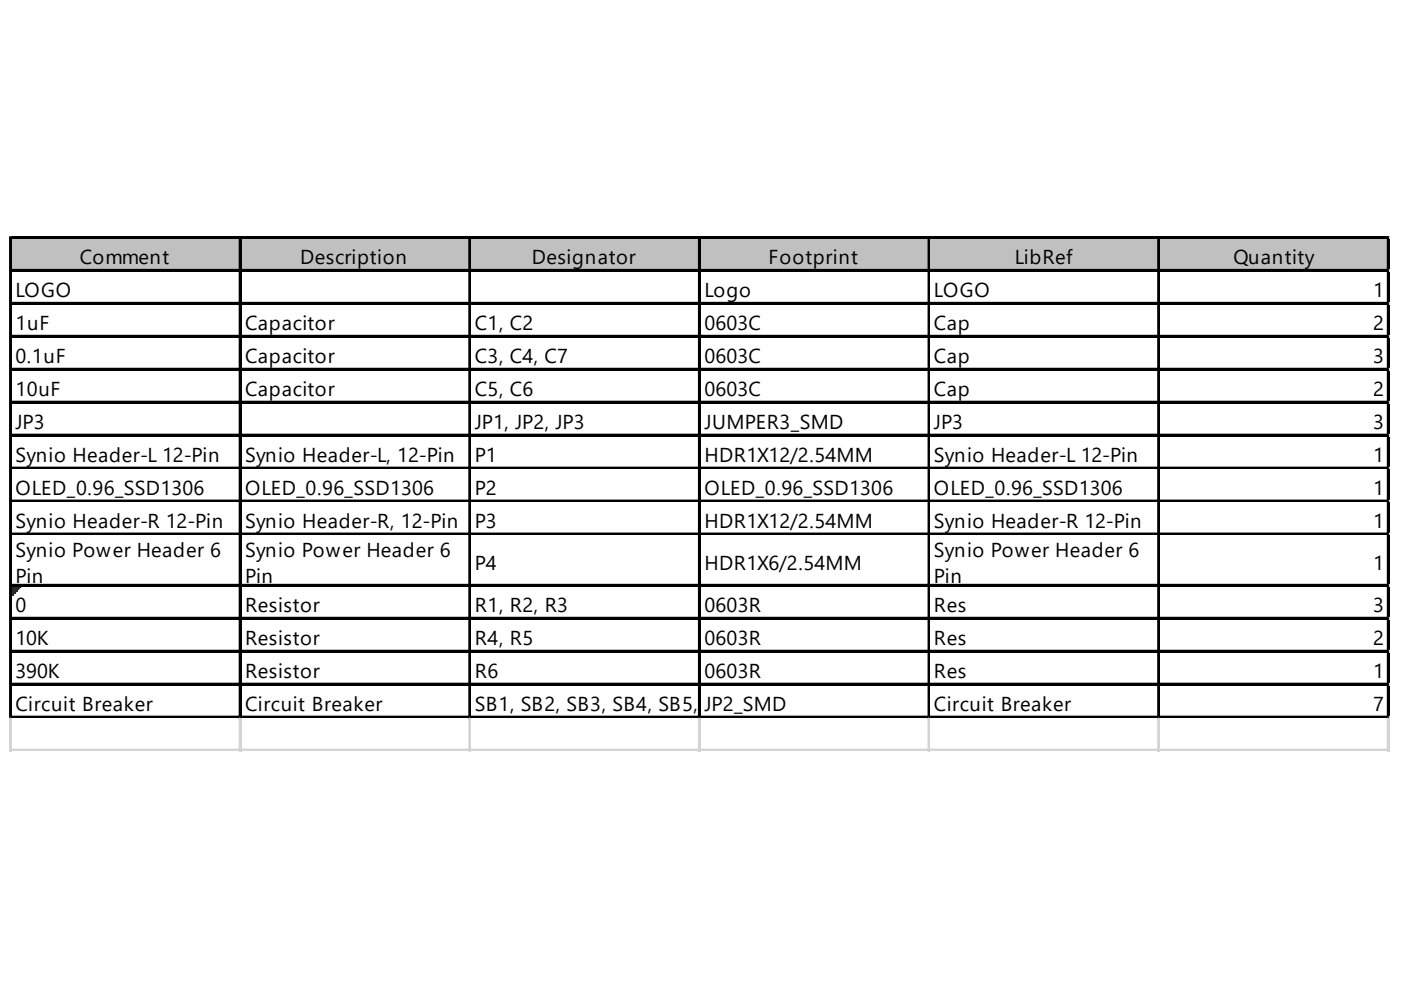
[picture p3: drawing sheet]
<svg xmlns="http://www.w3.org/2000/svg" width="297mm" height="210mm" viewBox="0 0 297 210" stroke-linecap="round" stroke-linejoin="round" font-family="sans-serif">
<defs><g id="words">
<g font-size="4.3">
<text x="16.9" y="56">Comment</text>
<text x="63.7" y="56">Description</text>
<text x="112.7" y="56">Designator</text>
<text x="163" y="56">Footprint</text>
<text x="215.2" y="56">LibRef</text>
<text x="261.5" y="56">Quantity</text>
<text x="3.3" y="63">LOGO</text>
<text x="149.3" y="63">Logo</text>
<text x="198" y="63">LOGO</text>
<text x="291.1" y="63">1</text>
<text x="3.3" y="70">1uF</text>
<text x="52" y="70">Capacitor</text>
<text x="100.7" y="70">C1, C2</text>
<text x="149.3" y="70">0603C</text>
<text x="198" y="70">Cap</text>
<text x="291.1" y="70">2</text>
<text x="3.3" y="77">0.1uF</text>
<text x="52" y="77">Capacitor</text>
<text x="100.7" y="77">C3, C4, C7</text>
<text x="149.3" y="77">0603C</text>
<text x="198" y="77">Cap</text>
<text x="291.1" y="77">3</text>
<text x="3.3" y="83.9">10uF</text>
<text x="52" y="83.9">Capacitor</text>
<text x="100.7" y="83.9">C5, C6</text>
<text x="149.3" y="83.9">0603C</text>
<text x="198" y="83.9">Cap</text>
<text x="291.1" y="83.9">2</text>
<text x="3.3" y="90.9">JP3</text>
<text x="100.7" y="90.9">JP1, JP2, JP3</text>
<text x="149.3" y="90.9">JUMPER3_SMD</text>
<text x="198" y="90.9">JP3</text>
<text x="291.1" y="90.9">3</text>
<text x="3.3" y="97.9">Synio Header-L 12-Pin</text>
<text x="52" y="97.9">Synio Header-L, 12-Pin</text>
<text x="100.7" y="97.9">P1</text>
<text x="149.3" y="97.9">HDR1X12/2.54MM</text>
<text x="198" y="97.9">Synio Header-L 12-Pin</text>
<text x="291.1" y="97.9">1</text>
<text x="3.3" y="104.9">OLED_0.96_SSD1306</text>
<text x="52" y="104.9">OLED_0.96_SSD1306</text>
<text x="100.7" y="104.9">P2</text>
<text x="149.3" y="104.9">OLED_0.96_SSD1306</text>
<text x="198" y="104.9">OLED_0.96_SSD1306</text>
<text x="291.1" y="104.9">1</text>
<text x="3.3" y="111.9">Synio Header-R 12-Pin</text>
<text x="52" y="111.9">Synio Header-R, 12-Pin</text>
<text x="100.7" y="111.9">P3</text>
<text x="149.3" y="111.9">HDR1X12/2.54MM</text>
<text x="198" y="111.9">Synio Header-R 12-Pin</text>
<text x="291.1" y="111.9">1</text>
<text x="3.3" y="118.1">Synio Power Header 6</text>
<text x="52" y="118.1">Synio Power Header 6</text>
<text x="198" y="118.1">Synio Power Header 6</text>
<text x="3.3" y="123.5">Pin</text>
<text x="52" y="123.5">Pin</text>
<text x="100.7" y="120.8">P4</text>
<text x="149.3" y="120.8">HDR1X6/2.54MM</text>
<text x="198" y="123.5">Pin</text>
<text x="291.1" y="120.8">1</text>
<text x="3.3" y="129.7">0</text>
<text x="52" y="129.7">Resistor</text>
<text x="100.7" y="129.7">R1, R2, R3</text>
<text x="149.3" y="129.7">0603R</text>
<text x="198" y="129.7">Res</text>
<text x="291.1" y="129.7">3</text>
<text x="3.3" y="136.7">10K</text>
<text x="52" y="136.7">Resistor</text>
<text x="100.7" y="136.7">R4, R5</text>
<text x="149.3" y="136.7">0603R</text>
<text x="198" y="136.7">Res</text>
<text x="291.1" y="136.7">2</text>
<text x="3.3" y="143.7">390K</text>
<text x="52" y="143.7">Resistor</text>
<text x="100.7" y="143.7">R6</text>
<text x="149.3" y="143.7">0603R</text>
<text x="198" y="143.7">Res</text>
<text x="291.1" y="143.7">1</text>
<text x="3.3" y="150.7">Circuit Breaker</text>
<text x="52" y="150.7">Circuit Breaker</text>
<text x="100.7" y="150.7">SB1, SB2, SB3, SB4, SB5,</text>
<text x="149.3" y="150.7">SB6,</text>
<text x="149.3" y="150.7">JP2_SSMD</text>
<text x="161.3" y="150.7">B7</text>
<text x="198" y="150.7">Circuit Breaker</text>
<text x="291.1" y="150.7">7</text>
</g>
</g></defs>
<path d="M2.5 50.6h292.1v7h-292.1z" fill="#c0c0c0"/>
<path d="M2.5 124.4h2" fill="none" stroke="#008000" stroke-width=".39"/>
<path d="M2.5 124.4h2v.4h-2z" fill="#008000"/>
<path d="M2.5 124.8h1.6" fill="none" stroke="#008000" stroke-width=".39"/>
<path d="M2.5 124.8h1.6v.3h-1.6z" fill="#008000"/>
<path d="M2.5 125.1h1.2" fill="none" stroke="#008000" stroke-width=".39"/>
<path d="M2.5 125.1h1.2v.4h-1.2z" fill="#008000"/>
<path d="M2.5 125.5h.8" fill="none" stroke="#008000" stroke-width=".39"/>
<path d="M2.5 125.5h.8v.4h-.8z" fill="#008000"/>
<path d="M2.5 125.9h.4" fill="none" stroke="#008000" stroke-width=".39"/>
<path d="M2.5 125.9h.4v.4h-.4z" fill="#008000"/>
<g fill="none" stroke="#000" stroke-width=".39">
<path d="M2.1 50.2v102.1M2.3 50.2v102.1M2.5 50.2h292.1M2.5 50.4h292.1M2.5 57.2h292.1M2.5 57.4h292.1M50.8 50.6v101.7M51 50.6v101.7M99.5 50.6v101.7M99.7 50.6v101.7M148.2 50.6v101.7M148.4 50.6v101.7"/>
<path d="M196.9 50.6v101.7M197 50.6v101.7M245.5 50.6v101.7M245.7 50.6v101.7M294.2 50.6v101.7M294.4 50.6v101.7M2.5 64.2h292.1M2.5 64.4h292.1M2.5 71.2h292.1M2.5 71.4h292.1M2.5 78.2h292.1M2.5 78.4h292.1"/>
<path d="M2.5 85.2h292.1M2.5 85.3h292.1M2.5 92.1h292.1M2.5 92.3h292.1M2.5 99.1h292.1M2.5 99.3h292.1M2.5 106.1h292.1M2.5 106.3h292.1M2.5 113.1h292.1M2.5 113.3h292.1M2.5 124h292.1M2.5 124.2h292.1"/>
<path d="M2.5 131h292.1M2.5 131.2h292.1M2.5 138h292.1M2.5 138.1h292.1M2.5 144.9h292.1M2.5 145.1h292.1M2.5 151.9h292.1M2.5 152.1h292.1"/>
</g>
<g fill="none" stroke="#d4d4d4" stroke-width=".39">
<path d="M294.6 50.2h.1M2.1 152.3v7.1M2.3 152.3v7.1M50.8 152.3v7.1M51 152.3v7.1M99.5 152.3v7.1M99.7 152.3v7.1M148.2 152.3v7.1M148.4 152.3v7.1M196.9 152.3v7.1M197 152.3v7.1M245.5 152.3v7.1"/>
<path d="M245.7 152.3v7.1M294.2 152.3v7.1M294.4 152.3v7.1"/>
</g>
<path d="M294.6 50.2v.4z" fill="#d4d4d4"/>
<path d="M294.6 57.2h.1" fill="none" stroke="#d4d4d4" stroke-width=".39"/>
<path d="M294.6 57.2v.4z" fill="#d4d4d4"/>
<path d="M294.6 64.2h.1" fill="none" stroke="#d4d4d4" stroke-width=".39"/>
<path d="M294.6 64.2v.4z" fill="#d4d4d4"/>
<path d="M294.6 71.2h.1" fill="none" stroke="#d4d4d4" stroke-width=".39"/>
<path d="M294.6 71.2v.4z" fill="#d4d4d4"/>
<path d="M294.6 78.2h.1" fill="none" stroke="#d4d4d4" stroke-width=".39"/>
<path d="M294.6 78.2v.4z" fill="#d4d4d4"/>
<path d="M294.6 85.2h.1" fill="none" stroke="#d4d4d4" stroke-width=".39"/>
<path d="M294.6 85.2v.3z" fill="#d4d4d4"/>
<path d="M294.6 92.1h.1" fill="none" stroke="#d4d4d4" stroke-width=".39"/>
<path d="M294.6 92.1v.4z" fill="#d4d4d4"/>
<path d="M294.6 99.1h.1" fill="none" stroke="#d4d4d4" stroke-width=".39"/>
<path d="M294.6 99.1v.4z" fill="#d4d4d4"/>
<path d="M294.6 106.1h.1" fill="none" stroke="#d4d4d4" stroke-width=".39"/>
<path d="M294.6 106.1v.4z" fill="#d4d4d4"/>
<path d="M294.6 113.1h.1" fill="none" stroke="#d4d4d4" stroke-width=".39"/>
<path d="M294.6 113.1v.4z" fill="#d4d4d4"/>
<path d="M294.6 124h.1" fill="none" stroke="#d4d4d4" stroke-width=".39"/>
<path d="M294.6 124v.4z" fill="#d4d4d4"/>
<path d="M294.6 131h.1" fill="none" stroke="#d4d4d4" stroke-width=".39"/>
<path d="M294.6 131v.4z" fill="#d4d4d4"/>
<path d="M294.6 138h.1" fill="none" stroke="#d4d4d4" stroke-width=".39"/>
<path d="M294.6 138v.3z" fill="#d4d4d4"/>
<path d="M294.6 144.9h.1" fill="none" stroke="#d4d4d4" stroke-width=".39"/>
<path d="M294.6 144.9v.4z" fill="#d4d4d4"/>
<path d="M294.6 151.9h.1" fill="none" stroke="#d4d4d4" stroke-width=".39"/>
<path d="M294.6 151.9v.4z" fill="#d4d4d4"/>
<path d="M2.1 158.9h292.5M2.1 159.1h292.5" fill="none" stroke="#d4d4d4" stroke-width=".39"/>
<use href="#words"/>
</svg>
